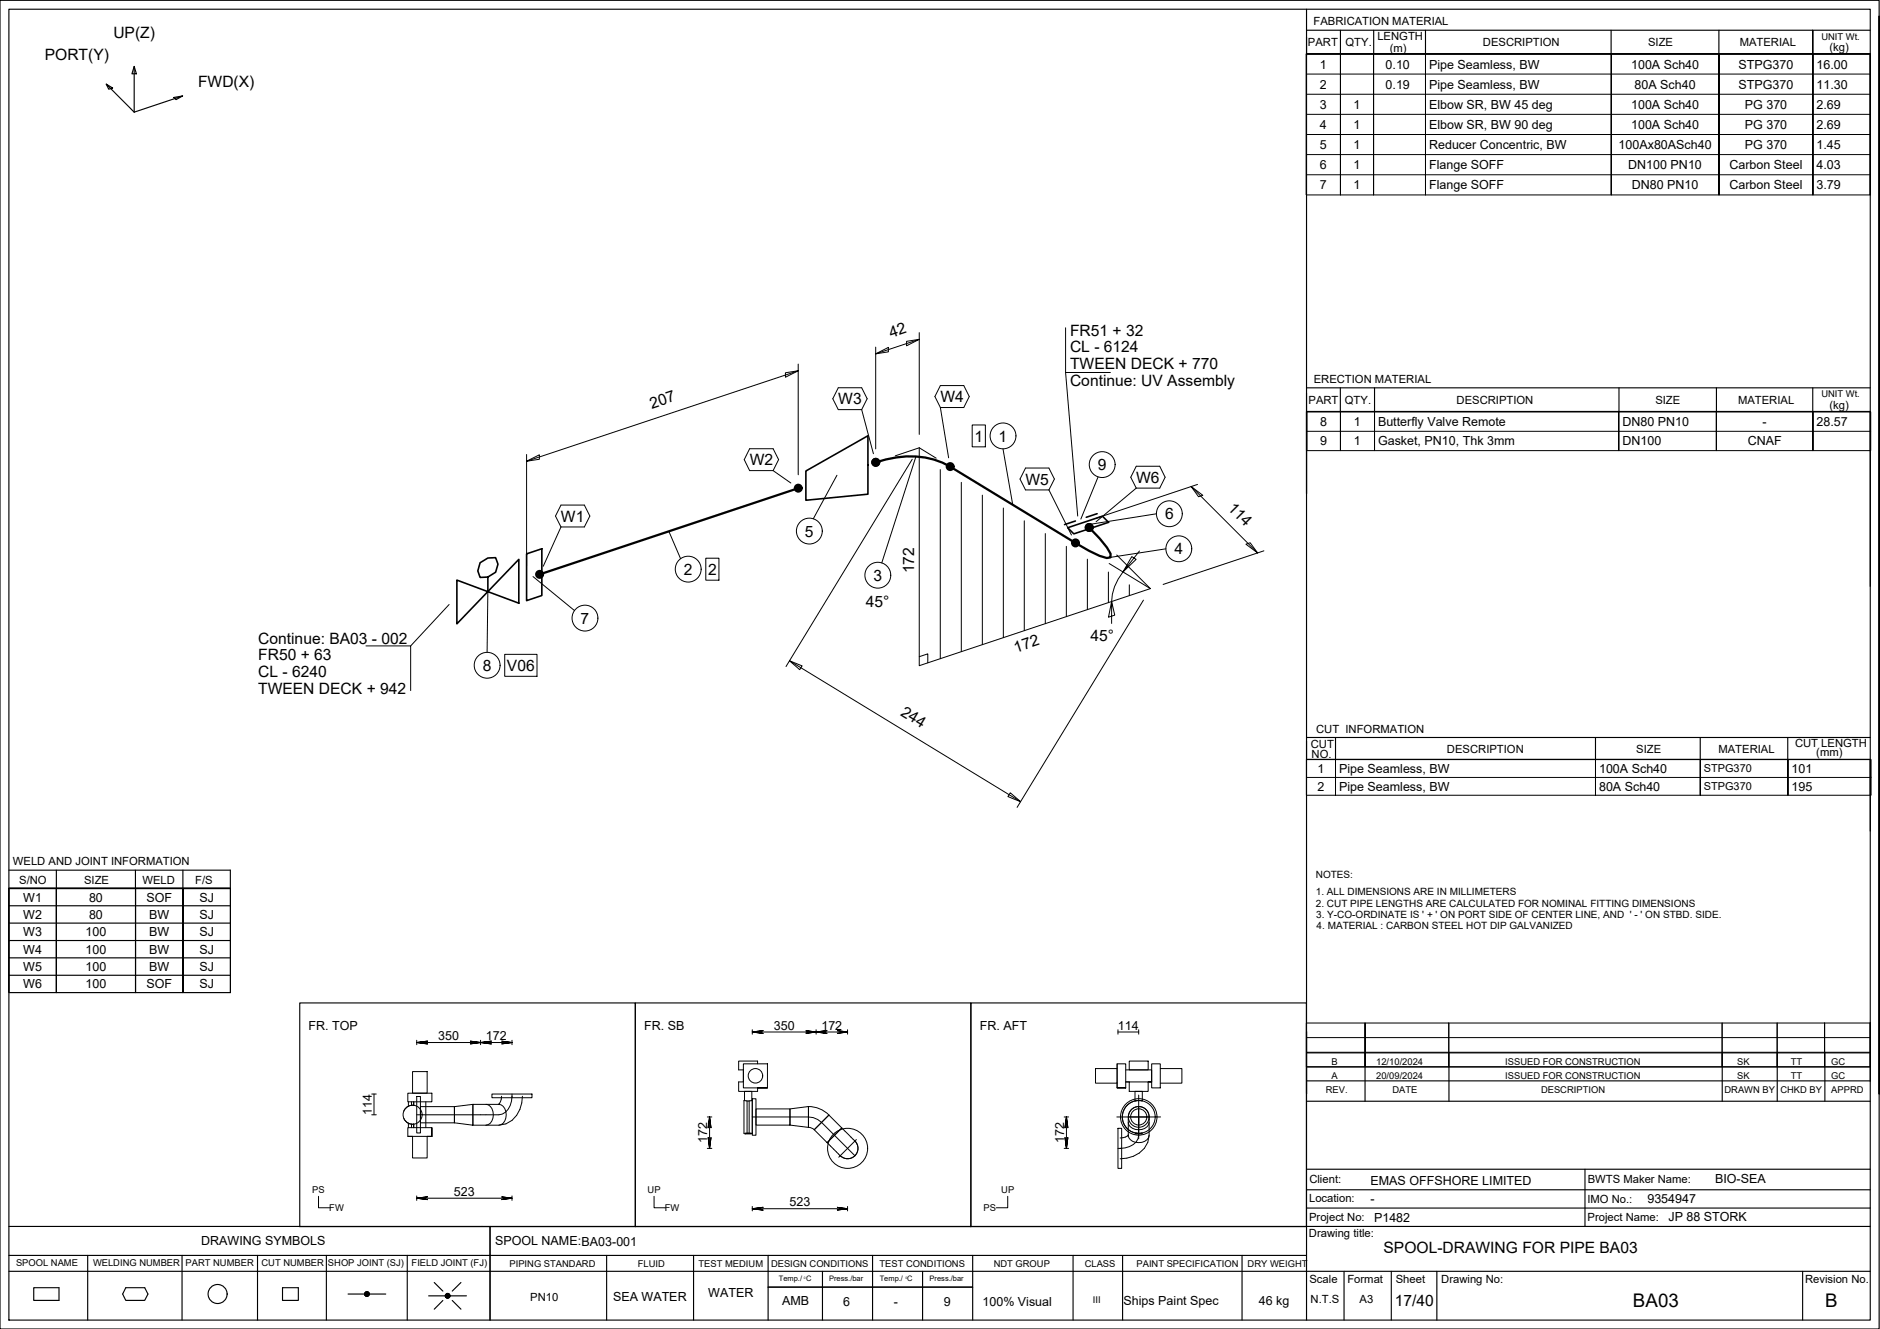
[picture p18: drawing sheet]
<svg xmlns="http://www.w3.org/2000/svg" width="420mm" height="297mm" viewBox="0 0 420 297" stroke-linecap="round" stroke-linejoin="round" font-family="sans-serif">
<defs><g id="words">
<g font-size="4.2">
<text x="365" y="292.1">BA03</text>
<text x="407.9" y="292.1">B</text>
</g>
<g font-size="3.5">
<text x="25.3" y="8.5">UP(Z)</text>
<text x="10" y="13.5">PORT(Y)</text>
<text x="44.3" y="19.5">FWD(X)</text>
<text x="199.1" y="75.5" transform="rotate(-18 199.1 75.5)">42</text>
<text x="239.1" y="75">FR51 + 32</text>
<text x="239.1" y="82.5">TWEEN DECK + 770</text>
<text x="239.1" y="78.8">CL - 6124</text>
<text x="210.2" y="89.9">W4</text>
<text x="239.1" y="86.3">Continue: UV Assembly</text>
<text x="145.7" y="91.3" transform="rotate(-18 145.7 91.3)">207</text>
<text x="187.3" y="90.4">W3</text>
<text x="217.8" y="98.7">1</text>
<text x="223.2" y="98.7">1</text>
<text x="167.6" y="104">W2</text>
<text x="245.3" y="105.1">9</text>
<text x="253.9" y="107.9">W6</text>
<text x="229.2" y="108.3">W5</text>
<text x="274.3" y="113.8" transform="rotate(45 274.3 113.8)">114</text>
<text x="125.4" y="116.6">W1</text>
<text x="179.9" y="120">5</text>
<text x="260.4" y="116.1">6</text>
<text x="262.5" y="123.9">4</text>
<text x="152.8" y="128.5">2</text>
<text x="158.2" y="128.5">2</text>
<text x="195.2" y="129.8">3</text>
<text x="204.3" y="128.2" transform="rotate(-90 204.3 128.2)">172</text>
<text x="193.5" y="135.8">45°</text>
<text x="57.7" y="143.9">Continue: BA03 - 002</text>
<text x="129.8" y="139.4">7</text>
<text x="243.7" y="143.3">45°</text>
<text x="57.7" y="147.6">FR50 + 63</text>
<text x="107.9" y="150">8</text>
<text x="113.3" y="150">V06</text>
<text x="227" y="145.9" transform="rotate(-18 227 145.9)">172</text>
<text x="57.7" y="151.4">CL - 6240</text>
<text x="57.7" y="155.1">TWEEN DECK + 942</text>
<text x="201.1" y="159.8" transform="rotate(31 201.1 159.8)">244</text>
<text x="309.2" y="280.1">SPOOL-DRAWING FOR PIPE BA03</text>
<text x="311.7" y="291.8">17/40</text>
</g>
<g font-size="2.8">
<text x="295" y="15.3">1</text>
<text x="309.7" y="15.3">0.10</text>
<text x="319.4" y="15.3">Pipe Seamless, BW</text>
<text x="364.5" y="15.3">100A Sch40</text>
<text x="388.6" y="15.3">STPG370</text>
<text x="406" y="15.3">16.00</text>
<text x="295" y="19.8">2</text>
<text x="309.7" y="19.8">0.19</text>
<text x="319.4" y="19.8">Pipe Seamless, BW</text>
<text x="365.3" y="19.8">80A Sch40</text>
<text x="388.6" y="19.8">STPG370</text>
<text x="406" y="19.8">11.30</text>
<text x="295" y="24.3">3</text>
<text x="295" y="28.8">4</text>
<text x="302.5" y="24.3">1</text>
<text x="302.5" y="28.8">1</text>
<text x="319.4" y="24.3">Elbow SR, BW 45 deg</text>
<text x="319.4" y="28.8">Elbow SR, BW 90 deg</text>
<text x="364.5" y="24.3">100A Sch40</text>
<text x="364.5" y="28.8">100A Sch40</text>
<text x="390" y="24.3">PG 370</text>
<text x="390" y="28.8">PG 370</text>
<text x="406" y="24.3">2.69</text>
<text x="406" y="28.8">2.69</text>
<text x="295" y="33.3">5</text>
<text x="302.5" y="33.3">1</text>
<text x="319.4" y="33.3">Reducer Concentric, BW</text>
<text x="361.7" y="33.3">100Ax80ASch40</text>
<text x="390" y="33.3">PG 370</text>
<text x="406" y="33.3">1.45</text>
<text x="295" y="37.8">6</text>
<text x="302.5" y="37.8">1</text>
<text x="319.4" y="37.8">Flange SOFF</text>
<text x="363.9" y="37.8">DN100 PN10</text>
<text x="386.5" y="37.8">Carbon Steel</text>
<text x="406" y="37.8">4.03</text>
<text x="295" y="42.3">7</text>
<text x="302.5" y="42.3">1</text>
<text x="319.4" y="42.3">Flange SOFF</text>
<text x="364.7" y="42.3">DN80 PN10</text>
<text x="386.5" y="42.3">Carbon Steel</text>
<text x="406" y="42.3">3.79</text>
<text x="295.1" y="95.2">8</text>
<text x="302.6" y="95.2">1</text>
<text x="308" y="95.2">Butterfly Valve Remote</text>
<text x="362.6" y="95.2">DN80 PN10</text>
<text x="393.9" y="95.2">-</text>
<text x="406" y="95.2">28.57</text>
<text x="295.1" y="99.6">9</text>
<text x="302.6" y="99.6">1</text>
<text x="308" y="99.6">Gasket, PN10, Thk 3mm</text>
<text x="362.6" y="99.6">DN100</text>
<text x="390.6" y="99.6">CNAF</text>
<text x="294.4" y="172.7">1</text>
<text x="299.3" y="172.7">Pipe Seamless, BW</text>
<text x="357.4" y="172.7">100A Sch40</text>
<text x="400.4" y="172.7">101</text>
<text x="294.4" y="176.7">2</text>
<text x="299.3" y="176.7">Pipe Seamless, BW</text>
<text x="357.4" y="176.7">80A Sch40</text>
<text x="400.4" y="176.7">195</text>
<text x="5.2" y="201.5">W1</text>
<text x="19.9" y="201.5">80</text>
<text x="32.7" y="201.5">SOF</text>
<text x="44.6" y="201.5">SJ</text>
<text x="5.2" y="205.4">W2</text>
<text x="5.2" y="209.3">W3</text>
<text x="19.1" y="209.3">100</text>
<text x="19.9" y="205.4">80</text>
<text x="33.3" y="205.4">BW</text>
<text x="33.3" y="209.3">BW</text>
<text x="44.6" y="205.4">SJ</text>
<text x="44.6" y="209.3">SJ</text>
<text x="5.2" y="213.2">W4</text>
<text x="19.1" y="213.2">100</text>
<text x="33.3" y="213.2">BW</text>
<text x="44.6" y="213.2">SJ</text>
<text x="5.2" y="217">W5</text>
<text x="5.2" y="220.9">W6</text>
<text x="19.1" y="217">100</text>
<text x="19.1" y="220.9">100</text>
<text x="32.7" y="220.9">SOF</text>
<text x="33.3" y="217">BW</text>
<text x="44.6" y="217">SJ</text>
<text x="44.6" y="220.9">SJ</text>
<text x="69" y="230.2">FR. TOP</text>
<text x="97.9" y="232.5">350</text>
<text x="108.6" y="232.5">172</text>
<text x="144" y="230.2">FR. SB</text>
<text x="172.9" y="230.2">350</text>
<text x="183.6" y="230.2">172</text>
<text x="219" y="230.2">FR. AFT</text>
<text x="249.9" y="230.2">114</text>
<text x="83.1" y="249.2" transform="rotate(-90 83.1 249.2)">114</text>
<text x="158.1" y="255.5" transform="rotate(-90 158.1 255.5)">172</text>
<text x="237.8" y="255.5" transform="rotate(-90 237.8 255.5)">172</text>
<text x="101.5" y="267.3">523</text>
<text x="176.4" y="269.6">523</text>
<text x="306.3" y="265">EMAS OFFSHORE LIMITED</text>
<text x="306.3" y="268.8">-</text>
<text x="368.2" y="268.9">9354947</text>
<text x="383.3" y="264.4">BIO-SEA</text>
<text x="307.1" y="273.1">P1482</text>
<text x="372.9" y="273">JP 88 STORK</text>
<text x="45" y="278.2">DRAWING SYMBOLS</text>
<text x="110.6" y="278.3">SPOOL NAME:BA03-001</text>
<text x="137" y="290.8">SEA WATER</text>
<text x="158.3" y="290">WATER</text>
<text x="174.8" y="291.7">AMB</text>
<text x="188.5" y="291.9">6</text>
<text x="199.7" y="291.9">-</text>
<text x="210.9" y="291.8">9</text>
<text x="219.6" y="291.9">100% Visual</text>
<text x="251.1" y="291.7">Ships Paint Spec</text>
<text x="281.3" y="291.7">46 kg</text>
</g>
<g font-size="2.5">
<text x="293.6" y="5.7">FABRICATION MATERIAL</text>
<text x="292.3" y="10.3">PART</text>
<text x="300.7" y="10.3">QTY.</text>
<text x="307.8" y="8.9">LENGTH</text>
<text x="310.6" y="11.5">(m)</text>
<text x="331.4" y="10.3">DESCRIPTION</text>
<text x="368.3" y="10.3">SIZE</text>
<text x="388.8" y="10.3">MATERIAL</text>
<text x="408.9" y="11.4">(kg)</text>
<text x="293.6" y="85.7">ERECTION MATERIAL</text>
<text x="292.4" y="90.2">PART</text>
<text x="300.6" y="90.2">QTY.</text>
<text x="325.5" y="90.2">DESCRIPTION</text>
<text x="370" y="90.2">SIZE</text>
<text x="388.4" y="90.2">MATERIAL</text>
<text x="408.9" y="91.3">(kg)</text>
<text x="292.9" y="167.2">CUT</text>
<text x="294.1" y="163.9">CUT INFORMATION</text>
<text x="401.2" y="167">CUT LENGTH</text>
<text x="293.1" y="169.4">NO.</text>
<text x="323.4" y="168.3">DESCRIPTION</text>
<text x="365.7" y="168.3">SIZE</text>
<text x="384" y="168.3">MATERIAL</text>
<text x="405.9" y="169">(mm)</text>
<text x="2.9" y="193.4">WELD AND JOINT INFORMATION</text>
<text x="4.3" y="197.5">S/NO</text>
<text x="18.8" y="197.5">SIZE</text>
<text x="31.9" y="197.5">WELD</text>
<text x="43.6" y="197.5">F/S</text>
<text x="292.6" y="268.6">Location:</text>
<text x="292.6" y="264.5">Client:</text>
<text x="354.8" y="268.9">IMO No.:</text>
<text x="354.9" y="264.3">BWTS Maker Name:</text>
<text x="292.6" y="272.8">Project No:</text>
<text x="354.8" y="272.8">Project Name:</text>
<text x="292.5" y="276.4">Drawing title:</text>
<text x="292.7" y="286.7">Scale</text>
<text x="301.1" y="286.7">Format</text>
<text x="311.9" y="286.7">Sheet</text>
<text x="322.1" y="286.7">Drawing No:</text>
<text x="403.4" y="286.7">Revision No.</text>
<text x="118.5" y="290.8">PN10</text>
<text x="292.9" y="291.3">N.T.S</text>
<text x="303.9" y="291.3">A3</text>
</g>
<g font-size="2.4">
<text x="380.8" y="172.6">STPG370</text>
<text x="380.8" y="176.6">STPG370</text>
</g>
<g font-size="2.2">
<text x="294.1" y="196.3">NOTES:</text>
<text x="294.1" y="200">1. ALL DIMENSIONS ARE IN MILLIMETERS</text>
<text x="294.1" y="202.7">2. CUT PIPE LENGTHS ARE CALCULATED FOR NOMINAL FITTING DIMENSIONS</text>
<text x="294.2" y="205.1">3. Y-CO-ORDINATE IS ' + ' ON PORT SIDE OF CENTER LINE, AND ' - ' ON STBD. SIDE.</text>
<text x="294.3" y="207.7">4. MATERIAL : CARBON STEEL HOT DIP GALVANIZED</text>
</g>
<g font-size="2.1">
<text x="407.1" y="8.9">UNIT Wt.</text>
<text x="407.1" y="88.8">UNIT Wt.</text>
<text x="297.6" y="238.1">B</text>
<text x="307.6" y="238.1">12/10/2024</text>
<text x="336.4" y="238.1">ISSUED FOR CONSTRUCTION</text>
<text x="388.3" y="238.1">SK</text>
<text x="400.2" y="238.1">TT</text>
<text x="409.3" y="238.1">GC</text>
<text x="296.3" y="244.4">REV.</text>
<text x="297.6" y="241.2">A</text>
<text x="307.6" y="241.2">20/09/2024</text>
<text x="311.2" y="244.4">DATE</text>
<text x="336.4" y="241.2">ISSUED FOR CONSTRUCTION</text>
<text x="344.4" y="244.4">DESCRIPTION</text>
<text x="385.4" y="244.4">DRAWN BY</text>
<text x="388.3" y="241.2">SK</text>
<text x="397.9" y="244.4">CHKD BY</text>
<text x="400.2" y="241.2">TT</text>
<text x="409.3" y="244.4">APPRD</text>
<text x="409.3" y="241.2">GC</text>
<text x="69.8" y="266.7">PS</text>
<text x="144.7" y="266.7">UP</text>
<text x="223.8" y="266.7">UP</text>
<text x="73.6" y="270.7">FW</text>
<text x="148.6" y="270.7">FW</text>
<text x="219.8" y="270.7">PS</text>
<text x="3.6" y="283">SPOOL NAME</text>
<text x="20.8" y="282.9">WELDING NUMBER</text>
<text x="41.5" y="282.9">PART NUMBER</text>
<text x="58.4" y="282.9">CUT NUMBER</text>
<text x="73.3" y="282.9">SHOP JOINT (SJ)</text>
<text x="92" y="283">FIELD JOINT (FJ)</text>
<text x="113.9" y="283.1">PIPING STANDARD</text>
<text x="142.6" y="283.1">FLUID</text>
<text x="156.1" y="283.1">TEST MEDIUM</text>
<text x="172.3" y="283.1">DESIGN CONDITIONS</text>
<text x="196.6" y="283.1">TEST CONDITIONS</text>
<text x="222.1" y="283.1">NDT GROUP</text>
<text x="242.4" y="283.1">CLASS</text>
<text x="254" y="283.1">PAINT SPECIFICATION</text>
<text x="278.8" y="283.1">DRY WEIGHT</text>
<text x="244.2" y="291.3">III</text>
</g>
<g font-size="1.7">
<text x="174.1" y="286.4">Temp./ C</text>
<text x="185.3" y="286.4">Press./bar</text>
<text x="196.6" y="286.4">Temp./ C</text>
<text x="207.8" y="286.4">Press./bar</text>
</g>
<g font-size=".7">
<text x="179.7" y="285.8">0</text>
<text x="202.4" y="285.8">0</text>
</g>
</g></defs>
<g fill="none" stroke="#000" stroke-width=".22">
<path d="M292 12.1h126v31.5h-126zM292 16.6h126M292 12.1v31.5M299.6 12.1v31.5v-31.5M307 12.1v31.5v-31.5M318.6 12.1v31.5v-31.5M360.1 12.1v31.5v-31.5M384.2 12.1v31.5v-31.5M405.2 12.1v31.5v-31.5M418 12.1v31.5M292 39.1h126M292 34.6h126"/>
<path d="M292 30.1h126M292 25.6h126M292 21.1h126M195.7 79.1l2.8-1.5v1zM195.7 77.6v22.7M202.6 76.3l2.8-.5-2.8 1.5zM205.4 75.8l-9.7 3.3M205.4 74.3v22.8M238.1 73.3v10h10.1M175.5 83.3l2.9-.4-2.9 1.4zM178.4 82.9l-60.7 20.2M178.4 81.4v24.7"/>
<path d="M187.3 86.7h5.3l1.2 2.4-1.2 2.5h-5.3l-1.2-2.5zM192.6 91.6l2.6 9.8M210.2 86.2h5.2l1.2 2.4-1.2 2.5h-5.2l-1.3-2.5zM210.2 91.1l1.8 11.2M217.3 95h2.9v4.9h-2.9zM238.1 83.3l2.8 32M292 92.1h126.1v8.6h-126.1zM292 96.4h126.1M292.1 92.1v8.6M299.6 92.1v8.6v-8.6M307.2 92.1v8.6v-8.6M361.8 92.1v8.6v-8.6"/>
<path d="M383.6 92.1v8.6v-8.6M405.2 92.1v8.6v-8.6M418 92.1v8.6M117.7 103.1l2.8-1.5v1zM117.7 101.6v24.8M125.4 112.9h5.2l1.2 2.4-1.2 2.5h-5.2l-1.3-2.5zM125.4 117.8l-4 8.8M149.5 118.8l2.6 6.1M167.5 100.3h5.3l1.2 2.4-1.2 2.5h-5.3l-1.2-2.5zM172.8 105.2l3.9 2.8M187 106.2l-5.2 9.8M203.9 102.6l-28.2 46.4"/>
<path d="M204.7 102l-7.6 23.8M205.4 100.1v48.7l51.7-17.2M205.4 100.1l3.8 2.3M205.4 100.1l-5.3 1.8M210.1 105v42.2M214.8 107.8v37.9M219.5 110.7v33.4M224.2 100.3l2.1 12.5M224.2 113.5v29M228.9 116.4v24.6M229.2 104.6h5.2l1.2 2.5-1.2 2.4h-5.2l-1.2-2.4zM233.6 119.3v20.1"/>
<path d="M234.4 109.5l5.1 10.1M245.4 106.6l-3.8 9.4M253.9 104.2h5.3l1.2 2.5-1.2 2.4h-5.3l-1.2-2.4zM253.9 109.1l-8.9 7.5M258.4 114.8l-15.6 2.5M266.2 108.7l2.6 2-.9 .3zM266.2 108.7l14.9 14.9M267.6 108.3l-22.5 7.5M100.4 135.1l-8.6 9.3M109 132.2l-.1 13.6M119.1 128.9l9.3 7.6M157.7 124.8h3v4.9h-3z"/>
<path d="M238.3 122.1v15.7M243 125v11.3M247.7 127.9v6.8M247.9 125.9l9.2 5.7M249.6 124l7.5 7.6M252.4 130.7v2.4M254.7 123.2l-3.7 4.6 2.9-2.8-1-.6-1.9 3.4a11 11 0 0 0-2.6 6.7l.7 3-1.4 .5 .7-3.5v4.8M255.5 134.1l-28.2 46.4M260.6 122.7l-12.4 1.9M278.4 121.6l1-.3 1.7 2.3zM282.5 123.1l-22.6 7.5M81.8 144.4h10v10"/>
<path d="M112.8 146.2h7.2v5h-7.2zM176.4 147.7l2.9 1.1-.6 .9zM176.4 147.7l51.7 31.5M205.4 146.8l1.9-.7v2.1M225.8 177.2l2.3 2-2.8-1.2zM292 169.8h126.2v7.9h-126.2zM292 169.8v7.9M292 173.8h126.2M298.5 169.8v7.9v-7.9M356.6 169.8v7.9v-7.9M380 169.8v7.9v-7.9M399.6 169.8v7.9v-7.9"/>
<path d="M418 169.8v7.9M92.2 239.5h3.3v4.8h-3.3zM93.1 233l2.4-.3-2.4 .3 2.4 .3-2.4-.3h14.3M93.1 232.5v1M105 232.7l2.4 .3-2.4 .3 2.4-.3zM107.4 233l2.4-.3-2.4 .3 2.4 .3-2.4-.3h7M107.4 232.5v1M112 232.7l2.4 .3-2.4 .3 2.4-.3zM114.4 232.5v1M166.1 237.8h5.4v5.3h-5.4zM168.1 230.7l2.4-.4-2.4 .4 2.4 .3-2.4-.3h14.3l-2.4-.4 2.4 .4-2.4 .3 4.8-.7-2.4 .4 2.4 .3-2.4-.3h7M168.1 230.2v.9"/>
<path d="M169.3 237.8v-.6h-4.2v1.9h1v2.7h-1v2.1h4.2v-.8M182.4 230.2v.9M187 230.3l2.4 .4-2.4 .3 2.4-.3zM189.4 230.2v.9M244.8 238.8h4.9v3.3h-4.9zM249.7 237.8v1M249.9 230.7h4.6M249.9 230.2v.9M251.6 239.1h5.8v2.7M252.4 237.2h4.2v1.9h-4.2zM254.5 230.2v.9M257.4 237.8h1.9v5.3h-1.9z"/>
<path d="M259.3 238.8h4.8v3.3h-4.8M292 228.6h126v9.8h-126zM292 228.6v9.8M292 235.2h126M292 231.9h126M305.1 228.6v9.8v-9.8M323.8 228.6v9.8M384.9 228.6v9.8M397.2 228.6v9.8M407.8 228.6v9.8v-9.8M418 228.6v9.8M83.1 249.2h1"/>
<path d="M83.1 244.5h1M83.6 244.5v4.7M90.2 250a2.13 2.13 0 0 0 2.3 1.3M91.1 244.3h5.4v2h-5.4zM91.3 246.3v1M91.3 251v1M92 246.3v.8M92 251.2v.8M92.4 246.3v.8M92.4 251.2v.8M92.5 246.3v.8M92.5 251.2v.8"/>
<path d="M92.5 247a2.13 2.13 0 0 0-2.3 1.3M93.1 245.1h.9v8.1h-.9zM94 247.3h7.6v3.7h-7.6zM95.2 246.3v5.7M96.5 252v2v-2h-5.4v2h5.4h-1v4.8h-3.3v-4.8h-1.1M101.6 247.3l4.1-.5v4.7l-4.1-.5zM108.6 246.8h2.9a2.41 2.41 0 0 1 1.3 3.7l-.3 .5-1 .5h-2.9M108.6 246.8a2.41 2.41 0 0 1 1.3 3.7l-.3 .5-1 .5M108.6 246.8h-2.9v4.7h2.9M109.9 244.5h9v.8h-9zM112.1 245a2.4 2.4 0 0 1-.7 1.8M114.4 245a3.7 3.7 0 0 1-2.9 4.2h-18.4"/>
<path d="M114.4 244.5v.8M116.8 245a6 6 0 0 1-5.3 6.5M158.1 249.6h1M158.1 256.7h1M158.3 254.3l.3 2.4 .3-2.4-.3 2.4zM158.6 249.6l-.3 2.5 .3-2.5 .3 2.5zM158.6 249.6v7.1M166.4 243.9h1.6v2.1h-1.6zM166.4 246h-.1v7.3h.1M166.5 253.3h1.5l-.1 .1h-1.4zM167 246.1v7.1M167.4 246.1v7.1"/>
<path d="M168 246v7.3M168.1 249.6h12.6l1.1 .2 1 .4 .8 .7 7.5 7.4M168.1 245.6h.9v8.1h-.9zM169 247.8h7.6v3.7h-7.6zM171.5 243.1h-2.2h2.2M176.6 247.8l4.1-.5v4.7l-4.1-.5zM182 252.5l3.3-3.3 2.8 2.9-3.3 3.3zM185.3 249.2l-3.3 3.3-.6-.4-.7-.1M185.3 249.2l-1.8-1.2-1.4-.5-1.4-.2v4.7M187.8 258.3a2.34 2.34 0 0 0 3.5-.2 2.34 2.34 0 0 0-.6-3.5l-2.6-2.5-3.3 3.3 3 2.9M191.4 254.7l-3.9 3.9M237.8 249.6h1"/>
<path d="M237.8 256.7h1M238.3 249.6l.4 2.5-.4-2.5-.3 2.5 .3-2.5v7.1l.4-2.4-.4 2.4-.3-2.4 .3 2.4M249.6 249.6h9.8M249.7 242.1v1h1.9h-1.9v-5.3h1.9v5.3M249.9 252.2h.8v8.9h-.8zM249.9 256.7h.8M251.6 241.8h.8M252.2 249.6a2.31 2.31 0 0 0 .9 2.6 2.72 2.72 0 0 0 3.6-.8l.1-1.8M252.2 250.9v2.9a2.3 2.3 0 0 0 3 1.5 1.86 1.86 0 0 0 1.6-1.5v-2.9M252.2 253.8l-.1-.1a2.32 2.32 0 0 1-1.8 .6M252.2 249.6a2.32 2.32 0 0 1 2.3-2.3 2.32 2.32 0 0 1 2.3 2.3M252.4 241.8h4.2v2.1h-4.2z"/>
<path d="M253.7 243.9h1.6v2.2h-1.6zM253.8 253.2h1.5l-.1 .2h-1.4zM254.5 253.8a3.7 3.7 0 0 1-4.2 2.9M254.5 244.8v9.7M254.5 246a3.7 3.7 0 0 0-3.7 3.6 3.7 3.7 0 0 0 3.7 3.7M256.8 253.8a6 6 0 0 1-6.5 5.2M257.4 241.8h-.8h.8M71.2 267.4v2.5h2.6M93.1 267.8l2.4-.3-2.4 .3 2.4 .3-2.4-.3h21.3l-2.4-.3 2.4 .3-2.4 .3 2.4-.3M93.1 267.3v1M114.4 267.3v1M146.2 267.4v2.5h2.6"/>
<path d="M168.1 270.2l2.4-.4-2.4 .4 2.4 .3-2.4-.3h21.3l-2.4-.4 2.4 .4-2.4 .3 2.4-.3M168.1 269.6v1M189.4 269.6v1M225.2 267.4v2.5h-2.5"/>
<circle cx="224.2" cy="97.4" r="2.89"/>
<circle cx="180.9" cy="118.7" r="2.89"/>
<circle cx="246.3" cy="103.8" r="2.89"/>
<circle cx="261.3" cy="114.8" r="2.89"/>
<circle cx="130.7" cy="138.2" r="2.89"/>
<circle cx="153.8" cy="127.2" r="2.89"/>
<circle cx="196.2" cy="128.6" r="2.89"/>
<circle cx="263.5" cy="122.7" r="2.89"/>
<circle cx="108.9" cy="148.7" r="2.89"/>
<circle cx="92.2" cy="249.1" r="2.13"/>
<circle cx="168.8" cy="240.4" r="1.62"/>
<circle cx="189.4" cy="256.7" r="4.5"/>
<circle cx="254.5" cy="249.6" r="4.1"/>
<circle cx="254.5" cy="249.6" r="3.7"/>
<circle cx="254.5" cy="249.6" r="1.81"/>
<circle cx="254.5" cy="249.6" r="2.32"/>
</g>
<g fill="none" stroke="#000" stroke-width=".25">
<path d="M0 .1h420v296.9h-420zM2 2.1h416v292.9h-416zM23.7 18.8l1.5 .9-.9 .2zM23.7 18.8l6.3 6.3M30 14.8l.5 1.7h-1zM30 14.8v10.3M292 2.1v292.9M292 6.8h126M299.6 6.8v5.3M307 6.8v5.3M318.6 6.8v5.3M360.1 6.8v5.3"/>
<path d="M384.2 6.8v5.3M405.1 6.8v5.3v-5.3M418 12.1h-126v31.5v-31.5h126v31.5M420 3.6v240.9v-240.9M38.8 21.8l2-.4-1.5 .9zM40.8 21.4l-10.8 3.7M292 92v18.3v-18.3h126zM292 86.7h126M299.6 86.7v5.3M307.2 86.7v5.3M361.8 86.7v5.3M383.6 86.7v5.3"/>
<path d="M405.1 86.7v5.2M418 92.1v38.9M292 169.7l126 .1v15.9M292 164.8h126M298.5 164.8v4.9M356.6 164.8v4.9M380 164.8v4.9M399.5 164.8v4.9M2 198.6h49.5v23.3h-49.5zM2 198.6v23.3M2 194.5h49.5v4.1h-49.5M12.6 198.6v23.3v-23.3"/>
<path d="M12.6 194.5v4.1M30.3 194.5v4.1M30.3 198.6v23.3v-23.3M40.9 194.5v4.1M40.9 198.6v23.3v-23.3M51.5 198.6h-49.5h49.5M51.5 198.6v23.3M2 218h49.5M2 214.1h49.5M2 210.2h49.5M2 206.3h49.5M2 202.4h49.5"/>
<path d="M67 224.2h75v50h-75zM142 224.2h75v50h-75zM217 224.2h75v50h-75zM292 230.6v13.9v-13.9M292 238.4h126M292 235.3h126M305.1 235.3v10.8M323.8 235.3v10.8M384.9 235.3v10.8M397.2 235.3v10.8M407.8 235.3v10.8M418 228.5v13.1"/>
<path d="M292 246.1h126M292 241.6h126M2 274.1h416M109.5 274.1v20.9M292 261.3h126M292 270h126M292 265.9h126M354.2 261.3v12.8M2 284.1h416M2 280.6h290M7.5 287.8h5.7v2.8h-5.7zM19.6 280.6v14.4"/>
<path d="M28.1 287.8h4.2l.8 1.4-.8 1.4h-4.2l-.7-1.4zM40.7 280.6v14.4M57.6 280.6v14.4M63.1 287.8h3.6v2.8h-3.6zM72.9 280.6v14.4M77.8 289.2h3.7M81.7 288.8l-.1 .2M81.9 288.7l-.4 .4M82 288.7l-.5 .6M82.1 288.7l-.6 .7M82.2 288.8l-.7 .6M82.3 288.8l-.7 .7"/>
<path d="M82.3 288.8l-.7 .8M82.4 288.9l-.7 .7M82.4 289l-.7 .7M82.5 289l-.7 .7M82.5 289.5l-.3 .2M82.5 289.1l-.6 .6M82.5 289.2l-.5 .5M82.5 289.3l-.4 .4M82.5 289.2h3.7M91 280.6v14.4M95.8 289.6h3.7M97 286.6l2 2"/>
<path d="M99 290.7l-2 1.9M99.9 289.1l-.3 .3M100 289.1l-.5 .5M100.1 289.1l-.6 .6M100.2 289.1l-.7 .7M100.2 289.2l-.6 .6M100.3 289.2l-.7 .7M100.4 289.2l-.7 .8M100.4 289.3l-.7 .7M100.5 289.4l-.7 .7M100.5 289.9l-.1 .1M100.5 289.5l-.6 .6"/>
<path d="M100.5 289.7l-.4 .4M100.6 289.6h3.6M100.6 289.6l-.6 .5M101.1 290.7l1.9 1.9M103 286.6l-1.9 2M135.6 280.6v14.4M155 280.6v14.4M171.7 287.7h45.7M171.7 280.6v14.4M183.8 284.1v10.9M195 280.6v14.4M206.2 284.1v10.9"/>
<path d="M217.4 280.6v14.4M239.8 280.6v14.4M250.9 280.7v14.3M277.6 280.6v14.4M300.4 284.1v10.9M310.9 284.1v10.9M321.1 284.1v10.9M402.9 284.1v10.9"/>
<circle cx="48.6" cy="289.2" r="2.13"/>
<circle cx="82" cy="289.2" r=".54"/>
<circle cx="100" cy="289.6" r=".54"/>
</g>
<path d="M180.1 105.3l13.9-7.9v13.1l-13.9 1.3zM238.6 117.9l7.8-2.5 1.4 1.3-7.8 2.6zM240.3 116.4l-2.4 .8M245.2 114.8l-2.4 .8M102.1 129.7v9.7l13.9-14.4v9.8zM109 129l1.8-1.1 .5-1.8-.5-1.5-1.8 .1-1.7 1.1-.5 1.8 .5 1.5 1.7-.1v3.2M117.7 123.8l3.4-1.2v10.5l-3.4 1.1z" fill="none" stroke="#000" stroke-width=".36"/>
<g fill="none" stroke="#000" stroke-width=".51">
<path d="M178.4 109.1l-57.8 19.3M195.7 103.3a19.9 19.9 0 0 1 16.6 1l31.1 18.8 2.3 1.1 1.7 .5 .8-.1v-.8l-.8-1.4-1.6-2-2.4-2.5"/>
<circle cx="178.4" cy="109.1" r=".75"/>
<circle cx="178.4" cy="109.1" r=".37"/>
<circle cx="195.7" cy="103.3" r=".75"/>
<circle cx="195.7" cy="103.3" r=".37"/>
<circle cx="212.4" cy="104.3" r=".75"/>
<circle cx="212.4" cy="104.3" r=".37"/>
<circle cx="243.4" cy="117.9" r=".75"/>
<circle cx="243.4" cy="117.9" r=".37"/>
<circle cx="120.6" cy="128.4" r=".75"/>
<circle cx="120.6" cy="128.4" r=".37"/>
<circle cx="240.4" cy="121.3" r=".75"/>
<circle cx="240.4" cy="121.3" r=".37"/>
</g>
<g fill="none" stroke="#fff" stroke-width=".22">
<path d="M217.1 94.8v5.3M221 94.3v6.2M177.8 115.6v6.2M243.2 100.8v6.1M258.2 111.7v6.2M260.3 119.6v6.2M127.6 135.1v6.2M150.7 124.1v6.2M157.5 124.6v5.3M193.1 125.5v6.2M193.3 132.4v4.3M105.8 145.6v6.2"/>
<path d="M112.6 146.1v5.2"/>
</g>
<g fill="#fff" stroke="#fff" stroke-width=".22">
<path d="M112 145.6l-6.2 6.2h6.2zM105.8 145.6h6.2l-6.2 6.2z"/>
<path d="M133.8 135.1l-6.2 6.2h6.2zM127.6 135.1h6.2l-6.2 6.2z"/>
<path d="M150.7 130.3h6.2v-6.2zM150.7 124.1h6.2l-6.2 6.2z"/>
<path d="M184 115.6l-6.2 6.2h6.2zM177.8 115.6h6.2l-6.2 6.2z"/>
<path d="M199.3 125.5l-6.2 6.2h6.2zM193.1 125.5h6.2l-6.2 6.2z"/>
<path d="M249.4 100.8l-6.2 6.1h6.2zM243.2 100.8h6.2l-6.2 6.1z"/>
<path d="M221 100.5h6.2v-6.2zM221 94.3h6.2l-6.2 6.2z"/>
<path d="M266.5 119.6l-6.2 6.2h6.2zM260.3 119.6h6.2l-6.2 6.2z"/>
<path d="M264.4 111.7l-6.2 6.2h6.2zM258.2 111.7h6.2l-6.2 6.2z"/>
<path d="M160.9 124.6l-3.4 5.3h3.4zM157.5 124.6h3.4l-3.4 5.3z"/>
<path d="M220.4 94.8l-3.3 5.3h3.3zM217.1 94.8h3.3l-3.3 5.3z"/>
<path d="M193.3 136.7h5.7v-4.3zM193.3 132.4h5.7l-5.7 4.3z"/>
<path d="M112.6 151.3h7.6v-5.2zM112.6 146.1h7.6l-7.6 5.2z"/>
</g>
<use href="#words"/>
</svg>
